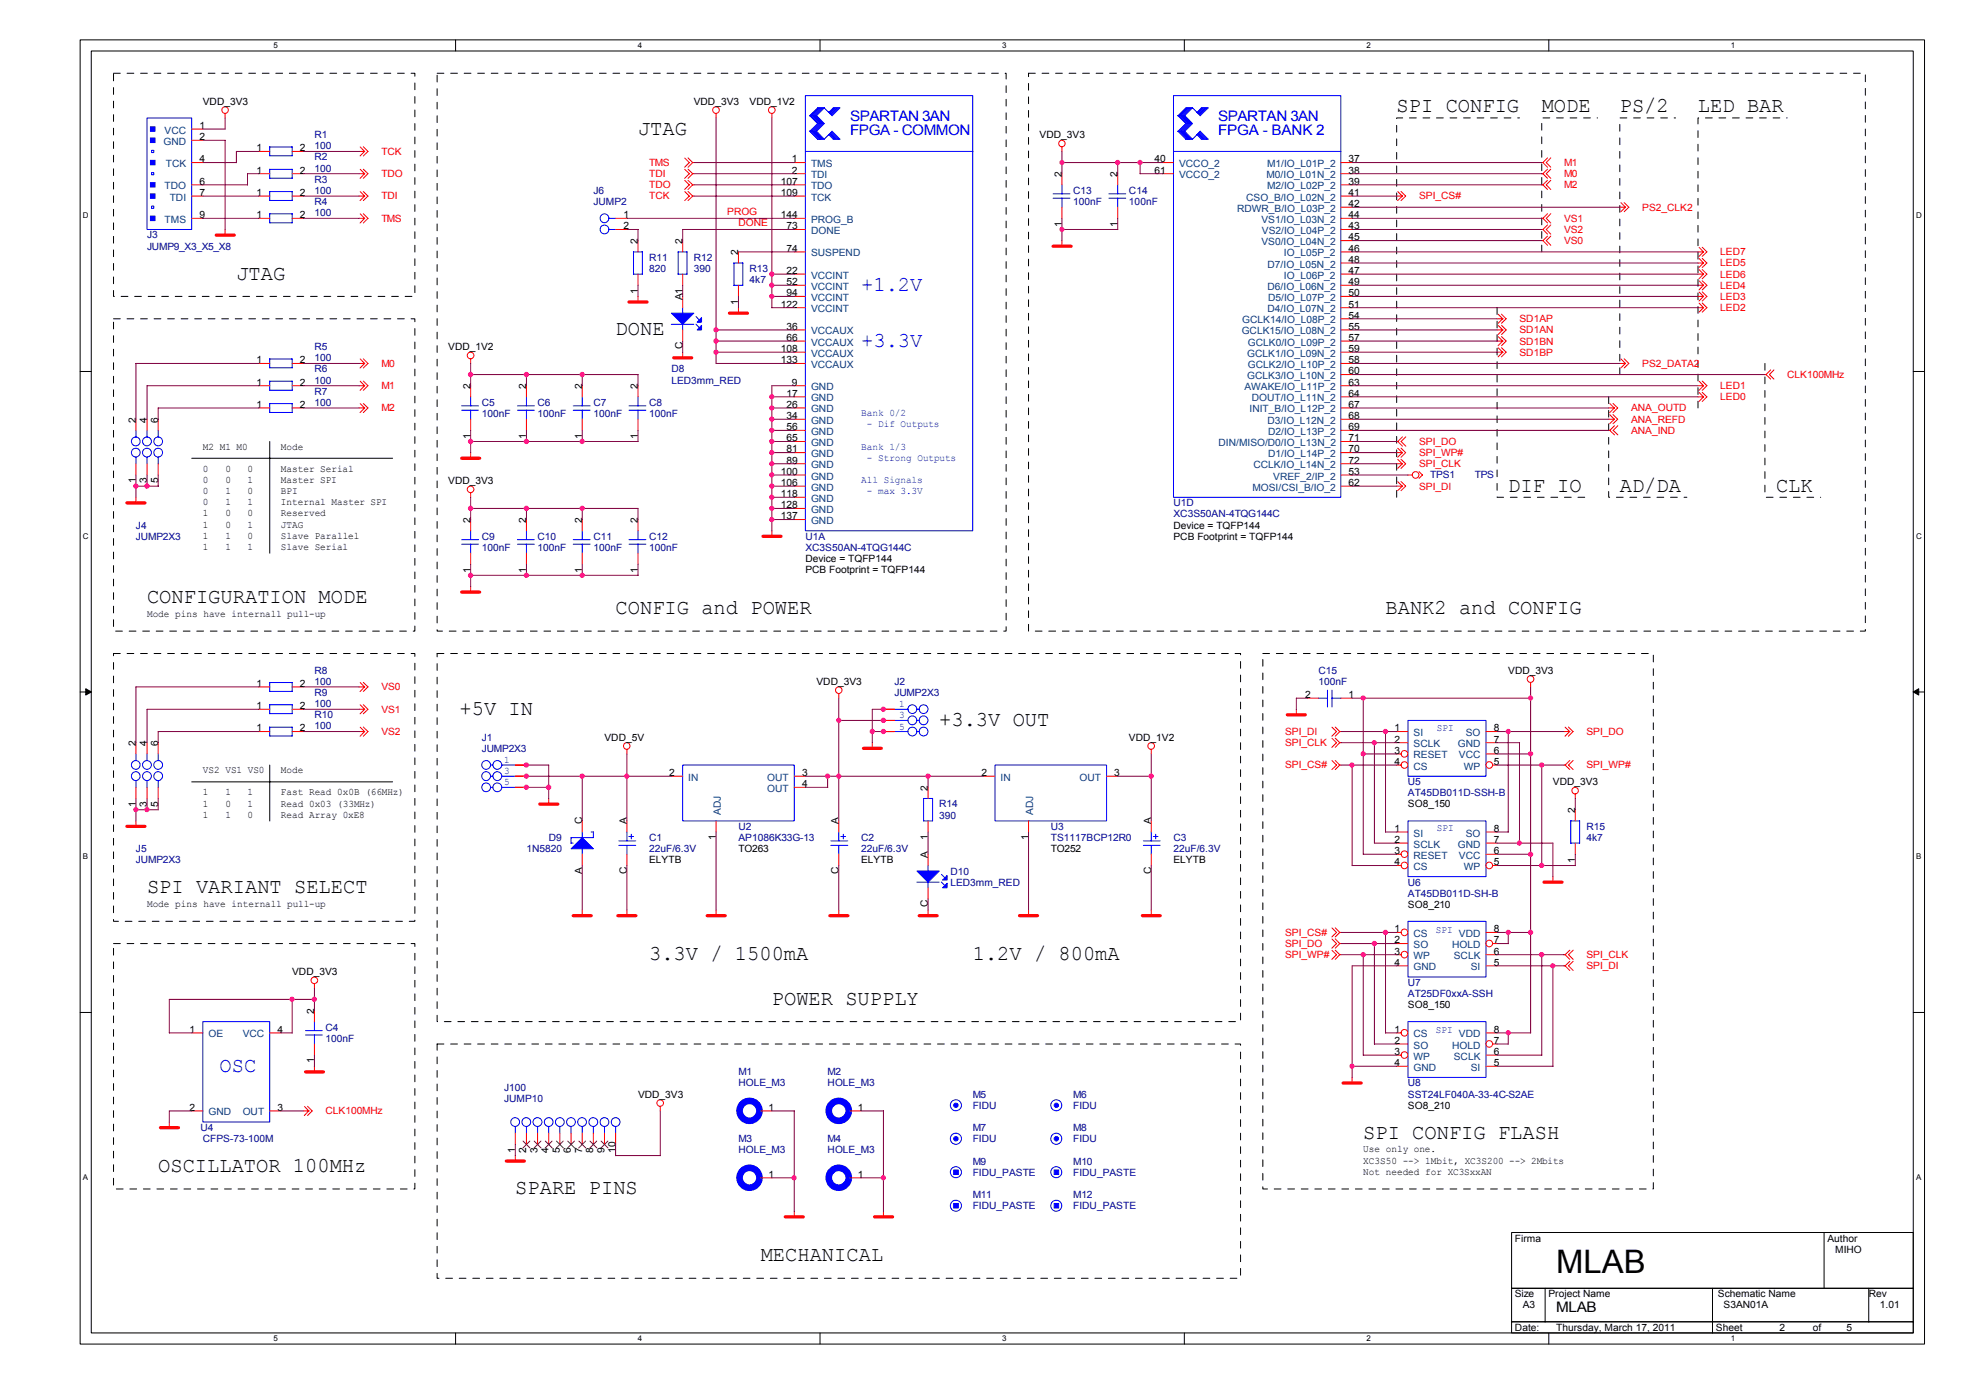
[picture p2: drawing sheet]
<svg xmlns="http://www.w3.org/2000/svg" width="297mm" height="210mm" viewBox="0 0 297 210" stroke-linecap="round" stroke-linejoin="round" font-family="sans-serif">
<defs><g id="words">
<text font-size="4.9" x="233.8" y="191.2">MLAB</text>
<g font-size="3.2">
<text x="209.8" y="16.9">SPI CONFIG</text>
<text x="231.6" y="16.9">MODE</text>
<text x="243.4" y="16.9">PS/2</text>
<text x="255.1" y="16.9">LED BAR</text>
<text x="95.9" y="20.2">JTAG</text>
<text x="35.5" y="42">JTAG</text>
<text x="92.5" y="50.4">DONE</text>
<text x="226.6" y="73.9">DIF IO</text>
<text x="243.4" y="73.9">AD/DA</text>
<text x="266.8" y="73.9">CLK</text>
<text x="22.1" y="90.6">CONFIGURATION MODE</text>
<text x="92.5" y="92.3">CONFIG and POWER</text>
<text x="208.2" y="92.3">BANK2 and CONFIG</text>
<text x="69" y="107.4">+5V IN</text>
<text x="141.1" y="109.1">+3.3V OUT</text>
<text x="22.1" y="134.2">SPI VARIANT SELECT</text>
<text x="97.5" y="144.3">3.3V / 1500mA</text>
<text x="146.2" y="144.3">1.2V / 800mA</text>
<text x="116" y="151">POWER SUPPLY</text>
<text x="204.8" y="171.1">SPI CONFIG FLASH</text>
<text x="23.8" y="176.1">OSCILLATOR 100MHz</text>
<text x="77.4" y="179.5">SPARE PINS</text>
<text x="114.3" y="189.5">MECHANICAL</text>
</g>
<g font-size="3.2" fill="#00f">
<text x="129.4" y="43.7">+1.2V</text>
<text x="129.4" y="52.1">+3.3V</text>
<text x="33" y="161">OSC</text>
</g>
<g font-size="2.2" fill="#00f">
<text x="127.7" y="20.3">FPGA - COMMON</text>
<text x="127.7" y="18.2">SPARTAN 3AN</text>
<text x="183" y="20.3">FPGA - BANK 2</text>
<text x="183" y="18.2">SPARTAN 3AN</text>
</g>
<text font-size="2.2" x="233.8" y="197.2">MLAB</text>
<g font-size="1.5">
<text x="30.5" y="15.7">VDD_3V3</text>
<text x="104.2" y="15.7">VDD_3V3</text>
<text x="112.6" y="15.7">VDD_1V2</text>
<text x="30" y="19.4">1</text>
<text x="30" y="21.1">2</text>
<text x="38.5" y="22.7">1</text>
<text x="45.1" y="22.7">2</text>
<text x="156.2" y="20.7">VDD_3V3</text>
<text x="30" y="24.4">4</text>
<text x="30" y="27.7">6</text>
<text x="30" y="29.4">7</text>
<text x="38.5" y="29.4">1</text>
<text x="38.5" y="26.1">1</text>
<text x="45.1" y="29.4">2</text>
<text x="45.1" y="26.1">2</text>
<text x="117.3" y="27.7">107</text>
<text x="117.3" y="29.4">109</text>
<text x="119" y="24.4">1</text>
<text x="119" y="26.1">2</text>
<text x="159.5" y="26.6" transform="rotate(-90 159.5 26.6)">2</text>
<text x="167.9" y="26.6" transform="rotate(-90 167.9 26.6)">2</text>
<text x="173.5" y="24.4">40</text>
<text x="173.5" y="26.1">61</text>
<text x="202.6" y="24.4">37</text>
<text x="202.6" y="26.1">38</text>
<text x="202.6" y="27.7">39</text>
<text x="202.6" y="29.4">41</text>
<text x="30" y="32.8">9</text>
<text x="38.5" y="32.8">1</text>
<text x="45.1" y="32.8">2</text>
<text x="93.7" y="32.8">1</text>
<text x="93.7" y="34.5">2</text>
<text x="117.3" y="32.8">144</text>
<text x="118.1" y="34.5">73</text>
<text x="159.5" y="34.1" transform="rotate(-90 159.5 34.1)">1</text>
<text x="167.9" y="34.1" transform="rotate(-90 167.9 34.1)">1</text>
<text x="202.6" y="31.1">42</text>
<text x="202.6" y="32.8">44</text>
<text x="202.6" y="34.5">43</text>
<text x="95.8" y="36.7" transform="rotate(-90 95.8 36.7)">2</text>
<text x="102.5" y="36.7" transform="rotate(-90 102.5 36.7)">2</text>
<text x="110.9" y="38.4" transform="rotate(-90 110.9 38.4)">2</text>
<text x="118.1" y="41.2">22</text>
<text x="118.1" y="37.8">74</text>
<text x="202.6" y="36.1">45</text>
<text x="202.6" y="37.8">46</text>
<text x="202.6" y="39.5">48</text>
<text x="202.6" y="41.2">47</text>
<text x="95.8" y="44.1" transform="rotate(-90 95.8 44.1)">1</text>
<text x="102.5" y="45.1" transform="rotate(-90 102.5 45.1)">A1</text>
<text x="110.9" y="45.8" transform="rotate(-90 110.9 45.8)">1</text>
<text x="117.3" y="46.2">122</text>
<text x="118.1" y="42.8">52</text>
<text x="118.1" y="44.5">94</text>
<text x="202.6" y="42.8">49</text>
<text x="202.6" y="44.5">50</text>
<text x="202.6" y="46.2">51</text>
<text x="202.6" y="47.9">54</text>
<text x="67.3" y="52.6">VDD_1V2</text>
<text x="102.5" y="52.5" transform="rotate(-90 102.5 52.5)">C</text>
<text x="117.3" y="52.9">108</text>
<text x="118.1" y="49.6">36</text>
<text x="118.1" y="51.2">66</text>
<text x="202.6" y="49.6">55</text>
<text x="202.6" y="51.2">57</text>
<text x="202.6" y="52.9">59</text>
<text x="38.5" y="57.9">1</text>
<text x="38.5" y="54.6">1</text>
<text x="45.1" y="57.9">2</text>
<text x="45.1" y="54.6">2</text>
<text x="70.7" y="58.5" transform="rotate(-90 70.7 58.5)">2</text>
<text x="79.1" y="58.5" transform="rotate(-90 79.1 58.5)">2</text>
<text x="87.5" y="58.5" transform="rotate(-90 87.5 58.5)">2</text>
<text x="95.8" y="58.5" transform="rotate(-90 95.8 58.5)">2</text>
<text x="117.3" y="54.6">133</text>
<text x="118.1" y="59.6">17</text>
<text x="119" y="57.9">9</text>
<text x="202.6" y="54.6">58</text>
<text x="202.6" y="56.3">60</text>
<text x="202.6" y="57.9">63</text>
<text x="202.6" y="59.6">64</text>
<text x="20.4" y="63.5" transform="rotate(-90 20.4 63.5)">2</text>
<text x="22.1" y="63.5" transform="rotate(-90 22.1 63.5)">4</text>
<text x="23.7" y="63.5" transform="rotate(-90 23.7 63.5)">6</text>
<text x="38.5" y="61.3">1</text>
<text x="45.1" y="61.3">2</text>
<text x="70.7" y="65.9" transform="rotate(-90 70.7 65.9)">1</text>
<text x="79.1" y="65.9" transform="rotate(-90 79.1 65.9)">1</text>
<text x="87.5" y="65.9" transform="rotate(-90 87.5 65.9)">1</text>
<text x="95.8" y="65.9" transform="rotate(-90 95.8 65.9)">1</text>
<text x="118.1" y="61.3">26</text>
<text x="118.1" y="63">34</text>
<text x="118.1" y="64.6">56</text>
<text x="202.6" y="61.3">67</text>
<text x="202.6" y="63">68</text>
<text x="202.6" y="64.6">69</text>
<text x="30.5" y="70.9">0</text>
<text x="30.5" y="67.5">M2 M1 M0</text>
<text x="33.9" y="70.9">0</text>
<text x="37.2" y="70.9">0</text>
<text x="42.2" y="67.5">Mode</text>
<text x="42.2" y="70.9">Master Serial</text>
<text x="117.3" y="71.4">100</text>
<text x="118.1" y="66.3">65</text>
<text x="118.1" y="68">81</text>
<text x="118.1" y="69.7">89</text>
<text x="202.6" y="66.3">71</text>
<text x="202.6" y="68">70</text>
<text x="202.6" y="69.7">72</text>
<text x="202.6" y="71.4">53</text>
<text x="20.4" y="72.6" transform="rotate(-90 20.4 72.6)">1</text>
<text x="22.1" y="72.6" transform="rotate(-90 22.1 72.6)">3</text>
<text x="23.7" y="72.6" transform="rotate(-90 23.7 72.6)">5</text>
<text x="30.5" y="75.9">0</text>
<text x="30.5" y="77.6">1</text>
<text x="30.5" y="74.3">0</text>
<text x="30.5" y="72.6">0</text>
<text x="33.9" y="75.9">1</text>
<text x="33.9" y="77.6">0</text>
<text x="33.9" y="74.3">1</text>
<text x="33.9" y="72.6">0</text>
<text x="37.2" y="75.9">1</text>
<text x="37.2" y="77.6">0</text>
<text x="37.2" y="74.3">0</text>
<text x="37.2" y="72.6">1</text>
<text x="42.2" y="72.6">Master SPI</text>
<text x="42.2" y="74.3">BPI</text>
<text x="42.2" y="75.9">Internal Master SPI</text>
<text x="42.2" y="77.6">Reserved</text>
<text x="67.3" y="72.7">VDD_3V3</text>
<text x="117.3" y="73">106</text>
<text x="117.3" y="74.7">118</text>
<text x="117.3" y="76.4">128</text>
<text x="202.6" y="73">62</text>
<text x="30.5" y="81">1</text>
<text x="30.5" y="82.6">1</text>
<text x="30.5" y="79.3">1</text>
<text x="33.9" y="81">1</text>
<text x="33.9" y="82.6">1</text>
<text x="33.9" y="79.3">0</text>
<text x="37.2" y="81">0</text>
<text x="37.2" y="82.6">1</text>
<text x="37.2" y="79.3">1</text>
<text x="42.2" y="82.6">Slave Serial</text>
<text x="42.2" y="79.3">JTAG</text>
<text x="42.2" y="81">Slave Parallel</text>
<text x="70.7" y="78.6" transform="rotate(-90 70.7 78.6)">2</text>
<text x="79.1" y="78.6" transform="rotate(-90 79.1 78.6)">2</text>
<text x="87.5" y="78.6" transform="rotate(-90 87.5 78.6)">2</text>
<text x="95.8" y="78.6" transform="rotate(-90 95.8 78.6)">2</text>
<text x="117.3" y="78">137</text>
<text x="176.3" y="79.4">Device = TQFP144</text>
<text x="176.3" y="81.1">PCB Footprint = TQFP144</text>
<text x="70.7" y="86" transform="rotate(-90 70.7 86)">1</text>
<text x="79.1" y="86" transform="rotate(-90 79.1 86)">1</text>
<text x="87.5" y="86" transform="rotate(-90 87.5 86)">1</text>
<text x="95.8" y="86" transform="rotate(-90 95.8 86)">1</text>
<text x="121" y="84.5">Device = TQFP144</text>
<text x="121" y="86.1">PCB Footprint = TQFP144</text>
<text x="22.1" y="92.7">Mode pins have internall pull-up</text>
<text x="226.6" y="101.2">VDD_3V3</text>
<text x="38.5" y="103.2">1</text>
<text x="38.5" y="106.6">1</text>
<text x="45.1" y="103.2">2</text>
<text x="45.1" y="106.6">2</text>
<text x="122.7" y="102.9">VDD_3V3</text>
<text x="196.1" y="104.9">2</text>
<text x="202.6" y="104.9">1</text>
<text x="20.4" y="112.1" transform="rotate(-90 20.4 112.1)">2</text>
<text x="22.1" y="112.1" transform="rotate(-90 22.1 112.1)">4</text>
<text x="23.7" y="112.1" transform="rotate(-90 23.7 112.1)">6</text>
<text x="38.5" y="109.9">1</text>
<text x="45.1" y="109.9">2</text>
<text x="90.8" y="111.3">VDD_5V</text>
<text x="169.6" y="111.3">VDD_1V2</text>
<text x="209.5" y="109.9">1</text>
<text x="209.5" y="111.6">2</text>
<text x="209.5" y="113.3">3</text>
<text x="224.4" y="113.3">6</text>
<text x="224.4" y="111.6">7</text>
<text x="224.4" y="109.9">8</text>
<text x="30.5" y="116.2">VS2 VS1 VS0</text>
<text x="30.5" y="119.5">1</text>
<text x="33.9" y="119.5">1</text>
<text x="37.2" y="119.5">1</text>
<text x="42.2" y="116.2">Mode</text>
<text x="42.2" y="119.5">Fast Read 0x0B (66MHz)</text>
<text x="100.6" y="116.6">2</text>
<text x="120.5" y="118.3">4</text>
<text x="120.5" y="116.6">3</text>
<text x="139.4" y="118.8" transform="rotate(-90 139.4 118.8)">2</text>
<text x="147.5" y="116.6">2</text>
<text x="167.4" y="116.6">3</text>
<text x="209.5" y="114.9">4</text>
<text x="224.4" y="114.9">5</text>
<text x="233.3" y="118">VDD_3V3</text>
<text x="20.4" y="121.2" transform="rotate(-90 20.4 121.2)">1</text>
<text x="22.1" y="121.2" transform="rotate(-90 22.1 121.2)">3</text>
<text x="23.7" y="121.2" transform="rotate(-90 23.7 121.2)">5</text>
<text x="30.5" y="122.9">1</text>
<text x="30.5" y="121.2">1</text>
<text x="33.9" y="122.9">1</text>
<text x="33.9" y="121.2">0</text>
<text x="37.2" y="122.9">0</text>
<text x="37.2" y="121.2">1</text>
<text x="42.2" y="121.2">Read 0x03 (33MHz)</text>
<text x="42.2" y="122.9">Read Array 0xE8</text>
<text x="87.5" y="123.8" transform="rotate(-90 87.5 123.8)">C</text>
<text x="94.2" y="123.8" transform="rotate(-90 94.2 123.8)">A</text>
<text x="126" y="123.8" transform="rotate(-90 126 123.8)">A</text>
<text x="172.9" y="123.8" transform="rotate(-90 172.9 123.8)">A</text>
<text x="209.5" y="125">1</text>
<text x="211.5" y="121.3">SO8_150</text>
<text x="224.4" y="125">8</text>
<text x="236.7" y="122.2" transform="rotate(-90 236.7 122.2)">2</text>
<text x="87.5" y="131.3" transform="rotate(-90 87.5 131.3)">A</text>
<text x="94.2" y="131.3" transform="rotate(-90 94.2 131.3)">C</text>
<text x="97.5" y="129.7">ELYTB</text>
<text x="107.6" y="126.3" transform="rotate(-90 107.6 126.3)">1</text>
<text x="111" y="128">TO263</text>
<text x="126" y="131.3" transform="rotate(-90 126 131.3)">C</text>
<text x="129.4" y="129.7">ELYTB</text>
<text x="139.4" y="128.9" transform="rotate(-90 139.4 128.9)">A</text>
<text x="139.4" y="126.3" transform="rotate(-90 139.4 126.3)">1</text>
<text x="154.5" y="126.3" transform="rotate(-90 154.5 126.3)">1</text>
<text x="157.9" y="128">TO252</text>
<text x="172.9" y="131.3" transform="rotate(-90 172.9 131.3)">C</text>
<text x="176.3" y="129.7">ELYTB</text>
<text x="209.5" y="126.7">2</text>
<text x="209.5" y="128.3">3</text>
<text x="209.5" y="130">4</text>
<text x="224.4" y="130">5</text>
<text x="224.4" y="128.3">6</text>
<text x="224.4" y="126.7">7</text>
<text x="236.7" y="129.6" transform="rotate(-90 236.7 129.6)">1</text>
<text x="22.1" y="136.3">Mode pins have internall pull-up</text>
<text x="139.4" y="136.3" transform="rotate(-90 139.4 136.3)">C</text>
<text x="211.5" y="136.4">SO8_210</text>
<text x="209.5" y="140.1">1</text>
<text x="209.5" y="141.8">2</text>
<text x="209.5" y="143.4">3</text>
<text x="224.4" y="143.4">6</text>
<text x="224.4" y="141.8">7</text>
<text x="224.4" y="140.1">8</text>
<text x="43.9" y="146.5">VDD_3V3</text>
<text x="209.5" y="145.1">4</text>
<text x="224.4" y="145.1">5</text>
<text x="28.5" y="155.2">1</text>
<text x="41.7" y="155.2">4</text>
<text x="47.2" y="152.3" transform="rotate(-90 47.2 152.3)">2</text>
<text x="209.5" y="155.2">1</text>
<text x="211.5" y="151.5">SO8_150</text>
<text x="224.4" y="155.2">8</text>
<text x="47.2" y="159.8" transform="rotate(-90 47.2 159.8)">1</text>
<text x="209.5" y="156.8">2</text>
<text x="209.5" y="158.5">3</text>
<text x="209.5" y="160.2">4</text>
<text x="224.4" y="160.2">5</text>
<text x="224.4" y="158.5">6</text>
<text x="224.4" y="156.8">7</text>
<text x="28.5" y="166.9">2</text>
<text x="41.7" y="166.9">3</text>
<text x="95.9" y="164.9">VDD_3V3</text>
<text x="115.5" y="166.9">1</text>
<text x="128.9" y="166.9">1</text>
<text x="211.5" y="166.6">SO8_210</text>
<text x="77.4" y="173.2" transform="rotate(-90 77.4 173.2)">1</text>
<text x="79.1" y="173.2" transform="rotate(-90 79.1 173.2)">2</text>
<text x="80.7" y="173.2" transform="rotate(-90 80.7 173.2)">3</text>
<text x="82.4" y="173.2" transform="rotate(-90 82.4 173.2)">4</text>
<text x="84.1" y="173.2" transform="rotate(-90 84.1 173.2)">5</text>
<text x="85.8" y="173.2" transform="rotate(-90 85.8 173.2)">6</text>
<text x="87.5" y="173.2" transform="rotate(-90 87.5 173.2)">7</text>
<text x="89.1" y="173.2" transform="rotate(-90 89.1 173.2)">8</text>
<text x="90.8" y="173.2" transform="rotate(-90 90.8 173.2)">9</text>
<text x="92.5" y="173.2" transform="rotate(-90 92.5 173.2)">10</text>
<text x="204.8" y="173.2">Use only one.</text>
<text x="115.5" y="177">1</text>
<text x="128.9" y="177">1</text>
<text x="204.8" y="174.8">XC3S50 --&gt; 1Mbit, XC3S200 --&gt; 2Mbits</text>
<text x="204.8" y="176.5">Not needed for XC3SxxAN</text>
<text x="227.6" y="186.5">Firma</text>
<text x="274.6" y="186.5">Author</text>
<text x="275.7" y="188.2">MIHO</text>
<text x="227.6" y="194.9">Size</text>
<text x="228.8" y="196.6">A3</text>
<text x="232.7" y="194.9">Project Name</text>
<text x="258.1" y="194.9">Schematic Name</text>
<text x="259" y="196.6">S3AN01A</text>
<text x="280.8" y="194.9">Rev</text>
<text x="282.4" y="196.6">1.01</text>
<text x="227.6" y="200">Date:</text>
<text x="233.8" y="200">Thursday, March 17, 2011</text>
<text x="257.8" y="200">Sheet</text>
<text x="267.4" y="200">2</text>
<text x="272.4" y="200">of</text>
<text x="277.4" y="200">5</text>
</g>
<g font-size="1.5" fill="#004080">
<text x="24.6" y="21.8">GND</text>
<text x="24.7" y="20.1">VCC</text>
<text x="24.7" y="28.4">TDO</text>
<text x="24.9" y="25.1">TCK</text>
<text x="121.9" y="25.1">TMS</text>
<text x="121.9" y="26.8">TDI</text>
<text x="121.9" y="28.4">TDO</text>
<text x="177.2" y="25.1">VCCO_2</text>
<text x="177.2" y="26.8">VCCO_2</text>
<text x="190.3" y="26.8">M0/IO_L01N_2</text>
<text x="190.4" y="25.1">M1/IO_L01P_2</text>
<text x="190.4" y="28.4">M2/IO_L02P_2</text>
<text x="24.7" y="33.5">TMS</text>
<text x="25.5" y="30.1">TDI</text>
<text x="121.9" y="35.2">DONE</text>
<text x="121.9" y="30.1">TCK</text>
<text x="121.9" y="33.5">PROG_B</text>
<text x="185.9" y="31.8">RDWR_B/IO_L03P_2</text>
<text x="187.2" y="30.1">CSO_B/IO_L02N_2</text>
<text x="189.5" y="33.5">VS1/IO_L03N_2</text>
<text x="189.6" y="35.2">VS2/IO_L04P_2</text>
<text x="121.9" y="41.9">VCCINT</text>
<text x="121.9" y="38.5">SUSPEND</text>
<text x="189.5" y="36.8">VS0/IO_L04N_2</text>
<text x="190.5" y="40.2">D7/IO_L05N_2</text>
<text x="192.9" y="38.5">IO_L05P_2</text>
<text x="192.9" y="41.9">IO_L06P_2</text>
<text x="121.9" y="43.5">VCCINT</text>
<text x="121.9" y="45.2">VCCINT</text>
<text x="121.9" y="46.9">VCCINT</text>
<text x="190.5" y="43.5">D6/IO_L06N_2</text>
<text x="190.5" y="46.9">D4/IO_L07N_2</text>
<text x="190.5" y="45.2">D5/IO_L07P_2</text>
<text x="121.9" y="50.2">VCCAUX</text>
<text x="121.9" y="51.9">VCCAUX</text>
<text x="121.9" y="53.6">VCCAUX</text>
<text x="186.6" y="50.3">GCLK15/IO_L08N_2</text>
<text x="186.6" y="48.6">GCLK14/IO_L08P_2</text>
<text x="187.4" y="53.6">GCLK1/IO_L09N_2</text>
<text x="187.5" y="51.9">GCLK0/IO_L09P_2</text>
<text x="121.9" y="58.6">GND</text>
<text x="121.9" y="55.3">VCCAUX</text>
<text x="187" y="58.6">AWAKE/IO_L11P_2</text>
<text x="187.4" y="57">GCLK3/IO_L10N_2</text>
<text x="187.5" y="55.3">GCLK2/IO_L10P_2</text>
<text x="121.9" y="60.3">GND</text>
<text x="121.9" y="62">GND</text>
<text x="121.9" y="63.7">GND</text>
<text x="121.9" y="65.3">GND</text>
<text x="187.7" y="62">INIT_B/IO_L12P_2</text>
<text x="188.1" y="60.3">DOUT/IO_L11N_2</text>
<text x="190.5" y="63.7">D3/IO_L12N_2</text>
<text x="190.5" y="65.3">D2/IO_L13P_2</text>
<text x="121.9" y="67">GND</text>
<text x="121.9" y="68.7">GND</text>
<text x="121.9" y="70.4">GND</text>
<text x="183.1" y="67">DIN/MISO/D0/IO_L13N_2</text>
<text x="188.3" y="70.4">CCLK/IO_L14N_2</text>
<text x="190.5" y="68.7">D1/IO_L14P_2</text>
<text x="121.9" y="72.1">GND</text>
<text x="121.9" y="73.7">GND</text>
<text x="121.9" y="75.4">GND</text>
<text x="121.9" y="77.1">GND</text>
<text x="188.2" y="73.7">MOSI/CSI_B/IO_2</text>
<text x="191.3" y="72.1">VREF_2/IP_2</text>
<text x="121.9" y="78.7">GND</text>
<text x="212.4" y="110.6">SI</text>
<text x="212.4" y="112.3">SCLK</text>
<text x="212.4" y="114">RESET</text>
<text x="219" y="112.3">GND</text>
<text x="219.2" y="114">VCC</text>
<text x="220.2" y="110.6">SO</text>
<text x="103.4" y="117.3">IN</text>
<text x="115.3" y="119">OUT</text>
<text x="115.3" y="117.3">OUT</text>
<text x="150.3" y="117.3">IN</text>
<text x="162.2" y="117.3">OUT</text>
<text x="212.4" y="115.6">CS</text>
<text x="220" y="115.6">WP</text>
<text x="108.3" y="122.5" transform="rotate(-90 108.3 122.5)">ADJ</text>
<text x="155.2" y="122.5" transform="rotate(-90 155.2 122.5)">ADJ</text>
<text x="212.4" y="125.7">SI</text>
<text x="220.2" y="125.7">SO</text>
<text x="212.4" y="127.4">SCLK</text>
<text x="212.4" y="129">RESET</text>
<text x="212.4" y="130.7">CS</text>
<text x="219" y="127.4">GND</text>
<text x="219.2" y="129">VCC</text>
<text x="220" y="130.7">WP</text>
<text x="212.4" y="140.8">CS</text>
<text x="212.4" y="142.5">SO</text>
<text x="218.2" y="142.5">HOLD</text>
<text x="219.2" y="140.8">VDD</text>
<text x="212.4" y="144.1">WP</text>
<text x="212.4" y="145.8">GND</text>
<text x="218.4" y="144.1">SCLK</text>
<text x="221" y="145.8">SI</text>
<text x="31.3" y="155.9">OE</text>
<text x="36.5" y="155.9">VCC</text>
<text x="212.4" y="155.9">CS</text>
<text x="219.2" y="155.9">VDD</text>
<text x="212.4" y="157.5">SO</text>
<text x="212.4" y="159.2">WP</text>
<text x="212.4" y="160.9">GND</text>
<text x="218.2" y="157.5">HOLD</text>
<text x="218.4" y="159.2">SCLK</text>
<text x="221" y="160.9">SI</text>
<text x="31.3" y="167.6">GND</text>
<text x="36.5" y="167.6">OUT</text>
</g>
<g font-size="1.5" fill="#000080">
<text x="47.2" y="20.7">R1</text>
<text x="47.2" y="22.4">100</text>
<text x="47.2" y="27.5">R3</text>
<text x="47.2" y="29.1">100</text>
<text x="47.2" y="24.1">R2</text>
<text x="47.2" y="25.8">100</text>
<text x="89.2" y="29.1">J6</text>
<text x="161.2" y="29.1">C13</text>
<text x="169.6" y="29.1">C14</text>
<text x="22.1" y="35.8">J3</text>
<text x="47.2" y="30.8">R4</text>
<text x="47.2" y="32.5">100</text>
<text x="89.2" y="30.8">JUMP2</text>
<text x="161.2" y="30.8">100nF</text>
<text x="169.6" y="30.8">100nF</text>
<text x="22.1" y="37.5">JUMP9_X3_X5_X8</text>
<text x="97.5" y="39.2">R11</text>
<text x="97.5" y="40.9">820</text>
<text x="104.2" y="39.2">R12</text>
<text x="104.2" y="40.9">390</text>
<text x="112.6" y="40.9">R13</text>
<text x="112.6" y="42.5">4k7</text>
<text x="47.2" y="52.6">R5</text>
<text x="47.2" y="56">R6</text>
<text x="47.2" y="57.6">100</text>
<text x="47.2" y="59.3">R7</text>
<text x="47.2" y="54.3">100</text>
<text x="100.9" y="56">D8</text>
<text x="100.9" y="57.6">LED3mm_RED</text>
<text x="47.2" y="61">100</text>
<text x="72.4" y="61">C5</text>
<text x="72.4" y="62.7">100nF</text>
<text x="80.8" y="61">C6</text>
<text x="80.8" y="62.7">100nF</text>
<text x="89.2" y="61">C7</text>
<text x="89.2" y="62.7">100nF</text>
<text x="97.5" y="61">C8</text>
<text x="97.5" y="62.7">100nF</text>
<text x="214.9" y="71.9">TPS1</text>
<text x="221.6" y="71.9">TPS</text>
<text x="176.3" y="76.1">U1D</text>
<text x="176.3" y="77.7">XC3S50AN-4TQG144C</text>
<text x="20.4" y="79.4">J4</text>
<text x="20.4" y="81.1">JUMP2X3</text>
<text x="72.4" y="81.1">C9</text>
<text x="72.4" y="82.8">100nF</text>
<text x="80.8" y="81.1">C10</text>
<text x="80.8" y="82.8">100nF</text>
<text x="89.2" y="81.1">C11</text>
<text x="89.2" y="82.8">100nF</text>
<text x="97.5" y="81.1">C12</text>
<text x="97.5" y="82.8">100nF</text>
<text x="121" y="81.1">U1A</text>
<text x="121" y="82.8">XC3S50AN-4TQG144C</text>
<text x="47.2" y="101.2">R8</text>
<text x="198.1" y="101.2">C15</text>
<text x="47.2" y="102.9">100</text>
<text x="47.2" y="104.6">R9</text>
<text x="47.2" y="106.3">100</text>
<text x="47.2" y="107.9">R10</text>
<text x="134.4" y="102.9">J2</text>
<text x="134.4" y="104.6">JUMP2X3</text>
<text x="198.1" y="102.9">100nF</text>
<text x="47.2" y="109.6">100</text>
<text x="72.4" y="111.3">J1</text>
<text x="72.4" y="112.9">JUMP2X3</text>
<text x="211.5" y="118">U5</text>
<text x="211.5" y="119.7">AT45DB011D-SSH-B</text>
<text x="111" y="124.7">U2</text>
<text x="141.1" y="121.3">R14</text>
<text x="141.1" y="123">390</text>
<text x="157.9" y="124.7">U3</text>
<text x="238.4" y="124.7">R15</text>
<text x="20.4" y="128">J5</text>
<text x="20.4" y="129.7">JUMP2X3</text>
<text x="79.1" y="128">1N5820</text>
<text x="82.4" y="126.4">D9</text>
<text x="97.5" y="126.4">C1</text>
<text x="97.5" y="128">22uF/6.3V</text>
<text x="111" y="126.4">AP1086K33G-13</text>
<text x="129.4" y="126.4">C2</text>
<text x="129.4" y="128">22uF/6.3V</text>
<text x="142.8" y="131.4">D10</text>
<text x="157.9" y="126.4">TS1117BCP12R0</text>
<text x="176.3" y="126.4">C3</text>
<text x="176.3" y="128">22uF/6.3V</text>
<text x="238.4" y="126.4">4k7</text>
<text x="142.8" y="133.1">LED3mm_RED</text>
<text x="211.5" y="133.1">U6</text>
<text x="211.5" y="134.7">AT45DB011D-SH-B</text>
<text x="211.5" y="148.2">U7</text>
<text x="211.5" y="149.8">AT25DF0xxA-SSH</text>
<text x="48.9" y="154.9">C4</text>
<text x="48.9" y="156.5">100nF</text>
<text x="111" y="161.6">M1</text>
<text x="124.4" y="161.6">M2</text>
<text x="75.7" y="163.9">J100</text>
<text x="75.7" y="165.6">JUMP10</text>
<text x="111" y="163.2">HOLE_M3</text>
<text x="124.4" y="163.2">HOLE_M3</text>
<text x="146.2" y="164.9">M5</text>
<text x="146.2" y="166.6">FIDU</text>
<text x="161.2" y="164.9">M6</text>
<text x="161.2" y="166.6">FIDU</text>
<text x="211.5" y="163.2">U8</text>
<text x="211.5" y="164.9">SST24LF040A-33-4C-S2AE</text>
<text x="30.1" y="169.9">U4</text>
<text x="30.5" y="171.6">CFPS-73-100M</text>
<text x="111" y="171.6">M3</text>
<text x="111" y="173.3">HOLE_M3</text>
<text x="124.4" y="171.6">M4</text>
<text x="124.4" y="173.3">HOLE_M3</text>
<text x="146.2" y="169.9">M7</text>
<text x="146.2" y="171.6">FIDU</text>
<text x="161.2" y="169.9">M8</text>
<text x="161.2" y="171.6">FIDU</text>
<text x="146.2" y="175">M9</text>
<text x="146.2" y="176.7">FIDU_PASTE</text>
<text x="161.2" y="175">M10</text>
<text x="161.2" y="176.7">FIDU_PASTE</text>
<text x="146.2" y="180">M11</text>
<text x="146.2" y="181.7">FIDU_PASTE</text>
<text x="161.2" y="180">M12</text>
<text x="161.2" y="181.7">FIDU_PASTE</text>
</g>
<g font-size="1.5" fill="#f00">
<text x="57.3" y="23.3">TCK</text>
<text x="57.3" y="26.6">TDO</text>
<text x="57.3" y="30">TDI</text>
<text x="97.5" y="24.9">TMS</text>
<text x="97.5" y="26.6">TDI</text>
<text x="97.5" y="28.3">TDO</text>
<text x="97.5" y="30">TCK</text>
<text x="213.2" y="30">SPI_CS#</text>
<text x="235" y="24.9">M1</text>
<text x="235" y="28.3">M2</text>
<text x="235" y="26.6">M0</text>
<text x="57.3" y="33.3">TMS</text>
<text x="109.3" y="32.3">PROG</text>
<text x="111" y="34">DONE</text>
<text x="235" y="35">VS2</text>
<text x="235" y="33.3">VS1</text>
<text x="246.7" y="31.6">PS2_CLK2</text>
<text x="235" y="36.7">VS0</text>
<text x="258.5" y="41.7">LED6</text>
<text x="258.5" y="40">LED5</text>
<text x="258.5" y="38.4">LED7</text>
<text x="258.5" y="45.1">LED3</text>
<text x="258.5" y="43.4">LED4</text>
<text x="258.5" y="46.7">LED2</text>
<text x="228.3" y="53.4">SD1BP</text>
<text x="228.3" y="48.4">SD1AP</text>
<text x="228.3" y="51.8">SD1BN</text>
<text x="228.3" y="50.1">SD1AN</text>
<text x="57.3" y="58.5">M1</text>
<text x="57.3" y="55.1">M0</text>
<text x="246.7" y="55.1">PS2_DATA2</text>
<text x="258.5" y="58.5">LED1</text>
<text x="268.5" y="56.8">CLK100MHz</text>
<text x="57.3" y="61.8">M2</text>
<text x="245.1" y="61.8">ANA_OUTD</text>
<text x="245.1" y="65.2">ANA_IND</text>
<text x="245.1" y="63.5">ANA_REFD</text>
<text x="258.5" y="60.2">LED0</text>
<text x="213.2" y="70.2">SPI_CLK</text>
<text x="213.2" y="66.8">SPI_DO</text>
<text x="213.2" y="68.5">SPI_WP#</text>
<text x="213.2" y="73.6">SPI_DI</text>
<text x="57.3" y="107.1">VS1</text>
<text x="57.3" y="103.7">VS0</text>
<text x="57.3" y="110.4">VS2</text>
<text x="193.1" y="110.4">SPI_DI</text>
<text x="193.1" y="112.1">SPI_CLK</text>
<text x="238.4" y="110.4">SPI_DO</text>
<text x="193.1" y="115.5">SPI_CS#</text>
<text x="238.4" y="115.5">SPI_WP#</text>
<text x="193.1" y="140.6">SPI_CS#</text>
<text x="193.1" y="144">SPI_WP#</text>
<text x="193.1" y="142.3">SPI_DO</text>
<text x="238.4" y="144">SPI_CLK</text>
<text x="238.4" y="145.6">SPI_DI</text>
<text x="48.9" y="167.4">CLK100MHz</text>
</g>
<g font-size="1.5" fill="#00f">
<text x="129.4" y="62.5">Bank 0/2</text>
<text x="130.2" y="64.2">- Dif Outputs</text>
<text x="129.4" y="67.5">Bank 1/3</text>
<text x="130.2" y="69.2">- Strong Outputs</text>
<text x="129.4" y="72.6">All Signals</text>
<text x="130.2" y="74.3">- max 3.3V</text>
<text x="135.1" y="106.3">1</text>
<text x="135.1" y="107.9">3</text>
<text x="135.1" y="109.6">5</text>
<text x="215.9" y="109.8">SPI</text>
<text x="75.7" y="114.7">1</text>
<text x="75.7" y="116.3">3</text>
<text x="75.7" y="118">5</text>
<text x="215.9" y="124.9">SPI</text>
<text x="215.7" y="140.1">SPI</text>
<text x="215.7" y="155.2">SPI</text>
</g>
<g font-size="1.2">
<text x="41.1" y="7.3">5</text>
<text x="95.8" y="7.3">4</text>
<text x="150.6" y="7.3">3</text>
<text x="205.3" y="7.3">2</text>
<text x="260.1" y="7.3">1</text>
<text x="12.5" y="32.8">D</text>
<text x="287.9" y="32.8">D</text>
<text x="12.5" y="81">C</text>
<text x="287.9" y="81">C</text>
<text x="12.5" y="129.1">B</text>
<text x="287.9" y="129.1">B</text>
<text x="12.5" y="177.3">A</text>
<text x="287.9" y="177.3">A</text>
<text x="41.1" y="201.5">5</text>
<text x="95.8" y="201.5">4</text>
<text x="150.6" y="201.5">3</text>
<text x="205.3" y="201.5">2</text>
<text x="260.1" y="201.5">1</text>
</g>
</g></defs>
<path d="M12 6h277.2v196h-277.2zM13.7 7.7h273.8v192.6h-273.8z" fill="none" stroke="#000" stroke-width=".15"/>
<g fill="#fff">
<path d="M41.1 6.2h.6v1.3h-.6z"/>
<path d="M41.1 200.5h.6v1.3h-.6z"/>
</g>
<path d="M68.4 6v1.7M68.4 200.3v1.7" fill="none" stroke="#000" stroke-width=".15"/>
<g fill="#fff">
<path d="M95.8 6.2h.7v1.3h-.7z"/>
<path d="M95.8 200.5h.7v1.3h-.7z"/>
</g>
<path d="M123.2 6v1.7M123.2 200.3v1.7" fill="none" stroke="#000" stroke-width=".15"/>
<g fill="#fff">
<path d="M150.6 6.2h.6v1.3h-.6z"/>
<path d="M150.6 200.5h.6v1.3h-.6z"/>
</g>
<path d="M177.9 6v1.7M177.9 200.3v1.7" fill="none" stroke="#000" stroke-width=".15"/>
<g fill="#fff">
<path d="M205.3 6.2h.7v1.3h-.7z"/>
<path d="M205.3 200.5h.7v1.3h-.7z"/>
</g>
<path d="M232.7 6v1.7M232.7 200.3v1.7" fill="none" stroke="#000" stroke-width=".15"/>
<g fill="#fff">
<path d="M260.1 6.2h.6v1.3h-.6z"/>
<path d="M260.1 200.5h.6v1.3h-.6z"/>
<path d="M12.5 31.7h.8v1.4h-.8z"/>
<path d="M287.9 31.7h.8v1.4h-.8z"/>
<path d="M12.5 79.9h.8v1.3h-.8z"/>
<path d="M287.9 79.9h.8v1.3h-.8z"/>
</g>
<path d="M12 55.8h1.7M287.5 55.8h1.6" fill="none" stroke="#000" stroke-width=".15"/>
<g fill="#fff">
<path d="M12.5 128h.7v1.4h-.7z"/>
<path d="M287.9 128h.8v1.4h-.8z"/>
</g>
<path d="M12 104h1.7M287.5 104h1.6" fill="none" stroke="#000" stroke-width=".15"/>
<path d="M12.9 103.5l.8 .5-.8 .4zM287.5 104l.8-.5v.9z" fill="#000" stroke="#000" stroke-width=".15"/>
<g fill="#fff">
<path d="M12.5 176.2h.7v1.3h-.7z"/>
<path d="M287.9 176.2h.8v1.3h-.8z"/>
</g>
<g fill="none" stroke="#000" stroke-width=".15">
<path d="M28.8 68.9h30.2M40.5 66.3v16.8M28.8 117.5h30.2M40.5 115v8.4M12 152.1h1.7M287.5 152.1h1.6M227.1 185.2h60.4v8.4h-60.4zM227.1 193.6h60.4v5h-60.4zM227.1 198.6h60.4v1.7h-60.4zM232.2 193.6v5M257.3 193.6v6.7M274.1 185.2v8.4"/>
<path d="M280.8 193.6v5"/>
</g>
<g fill="none" stroke="#000" stroke-width=".15" stroke-dasharray="1 1 1 1 1 1 1 1">
<path d="M17.1 11h45.2v33.5h-45.2v-33.5M65.7 11h85.5v83.8h-85.5v-83.8M154.5 11h125.8v83.8h-125.8v-83.8M231.6 37.8v-20.1h8.4M17.1 47.9h45.2v46.9h-45.2v-46.9M224.9 46.2v28.5h13.5M241.7 59.6v15.1h11.7M243.4 56.3v-38.6h8.4M265.2 54.6v20.1h8.4M209.8 74.7v-57h18.5M255.1 61.3v-43.6h13.4M17.1 98.2h45.2v40.2h-45.2v-40.2"/>
<path d="M65.7 98.2h120.7v55.3h-120.7v-55.3M189.7 98.2h58.7v80.4h-58.7v-80.4M17.1 141.8h45.2v36.8h-45.2v-36.8M65.7 156.9h120.7v35.2h-120.7v-35.2"/>
</g>
<g fill="none" stroke="#f00" stroke-width=".15">
<path d="M28.8 19.4h1.7M33.8 17v.7M107.6 17v.7M116 17v.7M28.8 29.5h1.7M28.8 32.8h1.7M28.8 24.4h1.7M28.8 27.8h1.7M28.8 21.1h1.7M33.8 34.5v.8M38.9 22.8h1.6M38.9 26.1h1.6"/>
<path d="M38.9 29.5h1.6M38.9 32.8h1.6M43.9 22.8h1.7M43.9 26.1h1.7M43.9 29.5h1.7M43.9 32.8h1.7M54 29.5h.8M54 32.8h.8M54.1 22.1l.7 .7h-.8M54.1 25.4l.7 .7h-.8M54.1 28.8l.7 .7M54.1 32.1l.7 .7"/>
<path d="M54.6 22.1l.7 .7-.7 .6M54.6 25.4l.7 .7-.7 .7M54.6 28.8l.7 .7-.7 .6M54.6 32.1l.7 .7-.7 .7M54.8 22.8l-.7 .6M54.8 26.1l-.7 .7M54.8 29.5l-.7 .6M54.8 32.8l-.7 .7M92.5 32.8h1.7M92.5 34.5h1.7M95.9 36.2v1.6M102.6 36.2v1.6"/>
<path d="M102.9 23.7l.7 .7M102.9 25.4l.7 .7M102.9 27.1l.7 .7M102.9 28.8l.7 .7M103.4 23.7l.7 .7M103.4 25.4l.7 .7M103.4 27.1l.7 .7M103.4 28.8l.7 .7M103.6 24.4l-.7 .7M103.6 26.1l-.7 .7M103.6 27.8l-.7 .7M103.6 29.5l-.7 .6"/>
<path d="M104.1 26.1h.2M104.1 29.5h.2M104.1 24.4l-.7 .7M104.1 24.4h.2M104.1 26.1l-.7 .7M104.1 27.8l-.7 .7M104.1 27.8h.2M104.1 29.5l-.7 .6M111 37.8v1.7M119.3 26.1h1.7M119.3 29.5h1.7M119.3 32.8h1.7"/>
<path d="M119.3 24.4h1.7M119.3 27.8h1.7M119.3 34.5h1.7M119.3 37.8h1.7M159.6 22.1v.7M159.6 26.1v1.7M159.6 31.1v1.7M159.6 36.2v.8M167.9 26.1v1.7M167.9 31.1v1.7M174.6 26.1h1.7M174.6 24.4h1.7"/>
<path d="M201.5 26.1h1.7M201.5 29.5h1.7M201.5 32.8h1.7M201.5 24.4h1.7M201.5 27.8h1.7M201.5 36.2h1.7M201.5 34.5h1.7M201.5 31.1h1.7M201.5 39.5h1.7M201.5 37.8h1.7M209.8 29.5h.9M210 28.8l.7 .7"/>
<path d="M210.5 28.8l.7 .7-.7 .6M210.7 29.5l-.7 .6M231.6 26.1h.2M231.6 32.8h.2M231.6 24.4h.2M231.6 27.8h.2M231.6 36.2h.2M231.6 34.5h.2M231.8 24.4l.7 .7M231.8 36.2l.7 .7M231.8 34.5l.7 .7M231.8 27.8l.7 .7"/>
<path d="M231.8 26.1l.7 .7M231.8 32.8l.7 .7M232.5 23.7l-.7 .7M232.5 35.5l-.7 .7M232.5 33.8l-.7 .7M232.5 27.1l-.7 .7M232.5 25.4l-.7 .7M232.5 32.1l-.7 .7M233 23.7l-.7 .7 .7 .7M233 35.5l-.7 .7 .7 .7M233 33.8l-.7 .7 .7 .7M233 27.1l-.7 .7 .7 .7"/>
<path d="M233 25.4l-.7 .7 .7 .7M233 32.1l-.7 .7 .7 .7M243.4 31.1h.8M243.5 30.5l.7 .7M244 30.4l.7 .7-.7 .7M244.2 31.1l-.7 .7M255.1 39.5h.8l-.6 .7M255.1 37.8h.9M255.3 38.8l.7 .7M255.3 37.2l.7 .7M255.8 38.8l.7 .7-.7 .7M255.8 37.1l.7 .7-.7 .7"/>
<path d="M255.9 37.8l-.6 .7M38.9 58h1.6M38.9 54.6h1.6M43.9 58h1.7M43.9 54.6h1.7M54.1 57.3l.7 .7h-.8M54.1 53.9l.7 .7h-.8M54.6 57.3l.7 .7-.7 .7M54.6 53.9l.7 .7-.7 .7M54.8 58l-.7 .7M54.8 54.6l-.7 .7M70.7 53.9v.7"/>
<path d="M70.7 58v1.6M79.1 58v1.6M87.5 58v1.6M95.9 41.2v1.7M95.9 44.5v.9M95.9 58v1.6M102.6 41.2v1.7M102.6 44.5v1.7M102.6 49.6v1.6M102.6 52.9v.9M111 42.9v1.6M111 46.2v.9"/>
<path d="M119.3 58h1.7M119.3 54.6h1.7M119.3 41.2h1.7M119.3 52.9h1.7M119.3 59.6h1.7M119.3 44.5h1.7M119.3 51.2h1.7M119.3 42.9h1.7M119.3 49.6h1.7M119.3 46.2h1.7M201.5 58h1.7M201.5 54.6h1.7"/>
<path d="M201.5 56.3h1.7M201.5 41.2h1.7M201.5 52.9h1.7M201.5 59.6h1.7M201.5 47.9h1.7M201.5 44.5h1.7M201.5 51.2h1.7M201.5 42.9h1.7M201.5 49.6h1.7M201.5 46.2h1.7M224.9 52.9h.9M224.9 47.9h.9l-.7 .7"/>
<path d="M224.9 51.2h.9l-.7 .7M224.9 49.6h.9M225.1 52.3l.7 .6M225.1 47.2l.7 .7M225.1 50.6l.7 .7M225.1 48.9l.7 .7M225.6 52.2l.7 .7-.7 .7M225.6 47.2l.7 .7-.7 .7M225.6 50.6l.7 .6-.7 .7M225.6 48.9l.7 .7-.7 .7M225.8 52.9l-.7 .7M225.8 49.6l-.7 .7"/>
<path d="M243.4 54.6h.8M243.5 53.9l.7 .7M244 53.9l.7 .7-.7 .7M244.2 54.6l-.7 .7M255.1 58h.9M255.1 41.2h.9M255.1 59.6h.8l-.6 .7M255.1 44.5h.9M255.1 42.9h.8l-.6 .7M255.1 46.2h.9M255.3 57.3l.7 .7M255.3 40.5l.7 .7"/>
<path d="M255.3 59l.7 .6M255.3 43.9l.7 .7M255.3 42.2l.7 .7M255.3 45.6l.7 .6M255.8 57.3l.7 .7-.7 .7M255.8 40.5l.7 .7-.7 .7M255.8 58.9l.7 .7-.7 .7M255.8 43.9l.7 .6-.7 .7M255.8 42.2l.7 .7-.7 .7M255.8 45.5l.7 .7-.7 .7M255.9 58l-.6 .7M255.9 41.2l-.6 .7"/>
<path d="M255.9 44.5l-.6 .7M255.9 46.2l-.6 .7M265.2 56.3h.1M265.3 56.3l.7 .7M266 55.6l-.7 .7M266.5 55.6l-.6 .7 .6 .7M20.4 63v1.7M20.4 69.7v1.7M20.4 74.7v.9M22.1 63v1.7M22.1 69.7v1.7M23.8 63v1.7"/>
<path d="M23.8 69.7v1.7M38.9 61.3h1.6M43.9 61.3h1.7M54 61.3h.8M54.1 60.6l.7 .7M54.6 60.6l.7 .7-.7 .7M54.8 61.3l-.7 .7M70.7 63v1.7M70.7 68v.9M70.7 74v.7M70.7 78.1v1.7M79.1 63v1.7"/>
<path d="M79.1 78.1v1.7M87.5 63v1.7M87.5 78.1v1.7M95.9 63v1.7M95.9 78.1v1.7M116 79.8v.8M119.3 61.3h1.7M119.3 64.7h1.7M119.3 73h1.7M119.3 63h1.7M119.3 69.7h1.7M119.3 66.3h1.7"/>
<path d="M119.3 68h1.7M119.3 71.4h1.7M119.3 74.7h1.7M119.3 76.4h1.7M119.3 78.1h1.7M201.5 61.3h1.7M201.5 64.7h1.7M201.5 73h1.7M201.5 63h1.7M201.5 69.7h1.7M201.5 66.3h1.7M201.5 68h1.7"/>
<path d="M201.5 71.4h1.7M209.8 66.3h.2M209.8 69.7h.9M210 72.4l.7 .7-.9-.1M210 69l.7 .7M210 66.3l.7 .7M210 67.4l.7 .6h-.9M210.5 72.3l.7 .7-.7 .7M210.5 67.3l.7 .7-.7 .7M210.5 69l.7 .7-.7 .7M210.7 73l-.7 .7M210.7 68l-.7 .7"/>
<path d="M210.7 69.7l-.7 .7M210.7 65.6l-.7 .7M211.2 65.6l-.7 .7 .7 .7M211.5 71.4h.7M213.2 70.9l.5 .5-.5 .5M241.7 64.7h.2M241.7 61.3h.9M241.7 63h.9M241.9 60.6l.7 .7M241.9 64.7l.7 .6M241.9 62.3l.7 .7M242.4 60.6l.7 .7-.7 .7"/>
<path d="M242.4 62.3l.7 .7-.7 .7M242.5 61.3l-.7 .7M242.5 63l-.7 .7M242.6 64l-.7 .7M243.1 64l-.7 .7 .7 .6M70.7 83.1v1.7M70.7 88.1v.9M79.1 83.1v1.7M87.5 83.1v1.7M95.9 83.1v1.7M20.4 111.6v1.7M20.4 118.3v1.7"/>
<path d="M22.1 111.6v1.7M22.1 118.3v1.7M23.8 111.6v1.7M23.8 118.3v1.7M38.9 106.6h1.6M38.9 109.9h1.6M38.9 103.2h1.6M43.9 106.6h1.7M43.9 109.9h1.7M43.9 103.2h1.7M54 106.6h.8M54 109.9h.8"/>
<path d="M54.1 105.9l.7 .7M54.1 109.3l.7 .6M54.1 102.6l.7 .6h-.8M54.6 105.9l.7 .7-.7 .7M54.6 109.2l.7 .7-.7 .7M54.6 102.5l.7 .7-.7 .7M54.8 106.6l-.7 .7M54.8 109.9l-.7 .7M54.8 103.2l-.7 .7M77.4 115h1.7M77.4 116.6h1.7M77.4 118.3h1.7"/>
<path d="M82.4 120v.8M94.2 112.6v.7M100.9 116.6h1.7M119.3 116.6h1.7M119.3 118.3h1.7M126 104.2v.7M131.1 111.6v.9M132.7 106.6h1.7M132.7 109.9h1.7M132.7 108.2h1.7M139.4 118.3v1.7M147.8 116.6h1.7"/>
<path d="M166.3 116.6h1.6M173 112.6v.7M194.8 106.6v.8M196.4 104.9h1.7M200.1 109.3l.7 .6M200.1 110.9l.7 .7M200.1 114.3l.7 .7M200.6 109.2l.7 .7M200.6 110.9l.7 .7M200.6 114.3l.7 .7M200.8 109.9l-.7 .7M200.8 111.6l-.7 .7"/>
<path d="M200.8 115l-.7 .6M201.3 109.9l-.7 .7M201.3 109.9h.2M201.3 111.6l-.7 .7M201.3 111.6h.2M201.3 115l-.7 .6M201.3 115h.2M201.5 104.9h1.7M209.8 109.9h1.7M209.8 111.6h1.7M209.8 115h.7M209.8 113.3h.7"/>
<path d="M223.3 109.9h1.6M223.3 111.6h1.6M223.3 113.3h1.6M224.3 115h.6M230 102.5v.7M235 115h.2M235 109.9h.9l-.8 .7M235.2 115l.7 .6M235.2 109.3l.7 .6M235.6 109.2l.7 .7-.7 .7M235.9 114.3l-.7 .7M236.4 114.3l-.7 .7 .7 .6"/>
<path d="M236.7 119.3v.7M20.4 123.3v.9M87.5 123.3v1.7M87.5 128.4v1.6M87.5 136.7v.9M94.2 123.3v1.7M94.2 128.4v1.6M94.2 136.7v.9M107.6 123.3v1.7M107.6 136.7v.9M126 123.3v1.7M126 128.4v1.6"/>
<path d="M126 136.7v.9M139.4 123.3v1.7M139.4 128.4v1.6M139.4 133.4v1.7M139.4 136.7v.9M154.5 123.3v1.7M154.5 136.7v.9M173 123.3v1.7M173 128.4v1.6M173 136.7v.9M200.1 139.4l.7 .7M200.6 139.4l.7 .7"/>
<path d="M209.8 125h1.7M209.8 126.7h1.7M209.8 128.4h.7M209.8 130h.7M223.3 125h1.6M223.3 126.7h1.6M223.3 128.4h1.6M224.3 130h.6M233.3 131.7v.9M236.7 121.7v1.6M236.7 126.7v1.7M28.8 155.2h1.7"/>
<path d="M40.5 155.2h1.7M47.2 147.8v.7M47.2 151.8v1.7M47.2 156.9v1.6M200.1 142.8l.7 .7M200.1 141.1l.7 .7M200.6 142.8l.7 .6M200.6 141.1l.7 .7M200.8 140.1l-.7 .7M200.8 143.4l-.7 .7M200.8 141.8l-.7 .7M201.3 140.1l-.7 .7"/>
<path d="M201.3 140.1h.2M201.3 143.4l-.7 .7M201.3 143.4h.2M201.3 141.8l-.7 .7M201.3 141.8h.2M209.8 140.1h.7M209.8 143.4h.7M209.8 141.8h1.7M209.8 145.1h1.7M209.8 155.2h.7M209.8 156.9h1.7M209.8 158.5h.7"/>
<path d="M223.3 140.1h1.6M223.3 143.4h1.6M223.3 145.1h1.6M223.3 155.2h1.6M223.3 158.5h1.6M224.3 141.8h.6M224.3 156.9h.6M235 143.4h.2M235 145.1h.2M235.2 143.4l.7 .7M235.2 145.1l.7 .7M235.9 142.8l-.7 .6"/>
<path d="M235.9 144.4l-.7 .7M236.4 142.8l-.7 .6 .7 .7M236.4 144.4l-.7 .7 .7 .7M25.4 168.6v.9M28.8 166.9h1.7M40.5 166.9h1.7M45.7 166.2l.7 .7h-.8M46.2 166.2l.7 .7-.7 .7M46.4 166.9l-.7 .7M47.2 160.2v.9M77.4 170.3v1.7M77.4 173.6v.9"/>
<path d="M79.1 170.3v1.7M80.8 170.3v1.7M82.4 170.3v1.7M84.1 170.3v1.7M85.8 170.3v1.7M87.5 170.3v1.7M89.2 170.3v1.7M90.8 170.3v1.7M92.5 170.3v1.7M99.2 166.2v.7M114.3 166.9h1.7M114.3 177h1.7"/>
<path d="M127.7 166.9h1.7M127.7 177h1.7M203.2 161.9v.9M209.8 160.2h1.7M223.3 160.2h1.6M119.3 182v.9M132.7 182v.9"/>
<circle cx="33.8" cy="16.5" r=".49"/>
<circle cx="107.6" cy="16.5" r=".5"/>
<circle cx="116" cy="16.5" r=".5"/>
<circle cx="159.6" cy="21.6" r=".49"/>
<circle cx="70.7" cy="53.4" r=".5"/>
<circle cx="70.7" cy="73.5" r=".49"/>
<circle cx="212.7" cy="71.4" r=".5"/>
<circle cx="94.2" cy="112.1" r=".49"/>
<circle cx="126" cy="103.7" r=".49"/>
<circle cx="173" cy="112.1" r=".5"/>
<circle cx="211" cy="113.3" r=".5"/>
<circle cx="211" cy="114.9" r=".5"/>
<circle cx="223.8" cy="114.9" r=".5"/>
<circle cx="230" cy="102" r=".5"/>
<circle cx="236.7" cy="118.8" r=".49"/>
<circle cx="211" cy="128.3" r=".5"/>
<circle cx="211" cy="130" r=".5"/>
<circle cx="223.8" cy="130" r=".5"/>
<circle cx="47.2" cy="147.3" r=".49"/>
<circle cx="211" cy="158.5" r=".5"/>
<circle cx="211" cy="143.4" r=".5"/>
<circle cx="211" cy="155.2" r=".5"/>
<circle cx="211" cy="140.1" r=".5"/>
<circle cx="223.8" cy="156.9" r=".5"/>
<circle cx="223.8" cy="141.8" r=".5"/>
<circle cx="99.2" cy="165.7" r=".49"/>
</g>
<g fill="none" stroke="#f00" stroke-width=".49">
<path d="M32.5 35.3h2.7M158.2 37h2.7M94.5 45.4h2.7M101.2 53.8h2.7M109.6 47.1h2.7M19.1 75.6h2.7M69.4 68.9h2.7M69.4 89h2.7M114.6 80.6h2.7M129.7 112.4h2.7M193.4 107.4h2.7M19.1 124.2h2.7"/>
<path d="M81.1 120.8h2.7M86.1 137.6h2.7M92.8 137.6h2.7M106.3 137.6h2.7M124.7 137.6h2.7M138.1 137.6h2.7M153.2 137.6h2.7M171.6 137.6h2.7M232 132.5h2.7M24.1 169.4h2.7M45.9 161.1h2.7M76.1 174.5h2.7"/>
<path d="M201.8 162.7h2.7M118 182.8h2.7M131.4 182.8h2.7"/>
</g>
<g fill="none" stroke="#00f" stroke-width=".15">
<path d="M22.1 17.7h6.7v16.8h-6.7zM121 14.4h25.2v65.4h-25.2zM121.7 17.4l1.2 1.2M121.8 17.4l1.2 1.2-1.2 1.1M121.8 19.7l1.2 1.2M122 19.7l1.2 1.2M122 17.4l1.2 1.2M122.1 17.4l1.3 1.2M122.1 19.7l1.3 1.2M122.3 19.7l1.2 1.2M122.3 17.4l1.2 1.2-1.2 1.1M122.5 19.7l1.2 1.2"/>
<path d="M122.5 17.4l1.2 1.2M122.7 19.7l1.1 1.2h-1M122.7 17.4l1.1 1.2-1.1 1.1M122.7 19.7h-1.1l1.2 1.2M122.8 16.2h1l-1.1 1.2M122.8 16.2l-1.2 1.2h1.1M122.8 18.6l-1.2 1.1M123 16.2l-1.2 1.2M123.2 16.2l-1.2 1.2M123.2 18.6l-1.2 1.1M123.4 18.6l-1.3 1.1M123.4 16.2l-1.3 1.2"/>
<path d="M123.5 16.2l-1.2 1.2M123.7 18.6l-1.2 1.1M123.7 16.2l-1.2 1.2M123.8 16.2l1.2 1.2M124.5 16.9l.7-.7h1l-1.2 1.2M124.8 19.9l1.1 1M125 19.9l1 1M125 19.7l1.2 1.2h-1l-.7-.7M125 19.7l-1.2 1.2M125.4 16.2l-.7 .7M125.5 16.2l-.8 .9M125.7 16.2l-.9 .9"/>
<path d="M125.9 16.2l-1.1 1M126 16.2l-1 1M176.3 14.4h25.2v60.3h-25.2zM177 17.4l1.2 1.2M177.1 17.4l1.2 1.2-1.2 1.1M177.1 19.7l1.2 1.2M177.3 19.7l1.2 1.2M177.3 17.4l1.2 1.2M177.5 17.4l1.2 1.2M177.5 19.7l1.2 1.2M177.6 19.7l1.2 1.2M177.6 17.4l1.2 1.2-1.2 1.1"/>
<path d="M177.8 19.7l1.2 1.2M177.8 17.4l1.2 1.2M178 17.4l1.2 1.2-1.2 1.1M178.2 16.2h1l-1.2 1.2h-1l1.2-1.2M178.2 18.6l-1.2 1.1M178.3 16.2l-1.2 1.2M178.5 16.2l-1.2 1.2M178.5 18.6l-1.2 1.1M178.7 18.6l-1.2 1.1M178.7 16.2l-1.2 1.2M178.8 16.2l-1.2 1.2M179 18.6l-1.2 1.1"/>
<path d="M179 16.2l-1.2 1.2M179.2 16.2l1.1 1.2M180.2 19.9l1 1M180.3 19.7l1.2 1.2h-1M180.3 19.9l1.1 1M180.3 19.7l-1.1 1.2M180.5 16.2h1l-1.2 1.2M180.5 16.2l-.7 .7M180.7 16.2l-.7 .7M180.8 16.2l-.8 .9M181 16.2l-.8 .9M181.2 16.2l-1 1"/>
<path d="M181.4 16.2l-1.1 1M22.8 25.9h.3v.4h-.3zM22.8 31h.3v.3h-.3zM22.8 22.6h.3v.3h-.3zM40.5 22.1h3.4M40.5 22.1v1.3h3.4v-1.3M40.5 25.4v1.4h3.4v-1.4h-3.4M40.5 28.8v1.3h3.4v-1.3h-3.4M40.5 32.1v1.4h3.4v-1.4h-3.4M91.5 32.8h1M91.5 34.5h1M95.2 37.8h1.3"/>
<path d="M95.2 37.8v3.4M96.5 37.8v3.4h-1.3M101.9 37.8h1.3M101.9 37.8v3.4M103.2 37.8v3.4h-1.3M110.3 39.5h1.3v3.4h-1.3M110.3 39.5v3.4M121 22.8h25.2M124.7 20.2l.7 .7M124.7 20l.8 .9M124.8 20l.9 .9M158.2 29.8h2.6"/>
<path d="M158.2 29.1h2.6M159.6 27.7v1.4M159.6 29.8v1.3M166.6 29.8h2.5M166.6 29.1h2.5M167.9 27.7v1.4M167.9 29.8v1.3M176.3 22.8h25.2M178.2 20.9h1M178.2 20.9l-1.2-1.2h1l1.2 1.2M179.8 20.2l.7 .7M180 20.2l.7 .7"/>
<path d="M180 20l.8 .9M180.2 20l.8 .9M40.5 57.3h3.4M40.5 53.9h3.4M40.5 53.9v1.4h3.4v-1.4M40.5 57.3v1.3h3.4v-1.3M70.7 59.6v1.4M79.1 59.6v1.4M87.5 59.6v1.4M95.9 59.6v1.4M100.9 48.7h3.3M102.6 46.2v.9"/>
<path d="M102.6 48.7v.9M104.6 48.7l.5 .5M104.6 47.6l.5 .5M20.4 64.7v1M20.4 68.7v1M22.1 64.7v1M22.1 68.7v1M23.8 64.7v1M23.8 68.7v1M40.5 60.6v1.4h3.4v-1.4h-3.4M69.4 61.6h2.5M69.4 61h2.5"/>
<path d="M70.7 61.6v1.4M70.7 79.7v1.4M77.7 61.6h2.6M77.7 61h2.6M79.1 61.6v1.4M79.1 79.7v1.4M86.1 61.6h2.6M86.1 61h2.6M87.5 61.6v1.4M87.5 79.7v1.4M94.5 61.6h2.5M94.5 61h2.5"/>
<path d="M95.9 61.6v1.4M95.9 79.7v1.4M69.4 81.8h2.5M69.4 81.1h2.5M70.7 81.7v1.4M77.7 81.8h2.6M77.7 81.1h2.6M79.1 81.7v1.4M86.1 81.8h2.6M86.1 81.1h2.6M87.5 81.7v1.4M94.5 81.8h2.5"/>
<path d="M94.5 81.1h2.5M95.9 81.7v1.4M20.4 113.3v1M20.4 117.3v1M22.1 113.3v1M22.1 117.3v1M23.8 113.3v1M23.8 117.3v1M40.5 109.3h3.4M40.5 102.5v1.4h3.4v-1.4l-3.4 .1M40.5 105.9v1.3h3.4v-1.3h-3.4M40.5 109.2v1.4h3.4v-1.4"/>
<path d="M73.7 115h.4M73.7 116.6h.4M73.7 118.3h.4M75.4 115h2M75.4 116.6h2M75.4 118.3h2M102.6 115h16.7v8.3h-16.7zM134.4 106.6h2M134.4 108.2h2M134.4 109.9h2M137.8 106.6h.3M137.8 108.2h.3"/>
<path d="M137.8 109.9h.3M140.1 120v3.3h-1.4l.1-3.3h1.3M149.5 115h16.8v8.3h-16.8zM198.1 104.9h1.3M199.4 103.7v2.5M200.1 104.9h1.4M200.1 103.7v2.5M211.5 108.2h11.8v8.4h-11.8zM87.5 125v.9M87.5 127.5v.9M88.8 125h.4M89.2 125v.9"/>
<path d="M89.2 125.9h-3.4v.8h.3M93 126.3h2.5M93 127h2.5M94.2 125v1.4M94.2 127v1.4M94.5 125.7h.7M94.8 125.3v.7M124.8 126.3h2.6M124.8 127h2.6M126 125v1.4M126 127v1.4M126.3 125.7h.7"/>
<path d="M126.7 125.3v.7M137.7 132.5h3.4M139.4 130v.9M139.4 132.5v.9M141.4 132.5l.6 .6M141.5 131.4l.5 .5M171.8 126.3h2.5M171.8 127h2.5M173 125v1.4M173 127v1.4M173.3 125.7h.7M173.6 125.3v.7"/>
<path d="M211.5 138.4h11.8v8.4h-11.8zM211.5 123.3h11.8v8.4h-11.8zM237.3 123.3v3.4h-1.3v-3.4h1.3M30.5 153.5h10v15.1h-10zM45.9 155.5h2.5M45.9 154.9h2.5M47.2 153.5v1.4M47.2 155.5v1.4M211.5 153.5h11.8v8.4h-11.8zM77.4 169.3v1M79.1 169.3v1M80.8 169.3v1"/>
<path d="M82.4 169.3v1M84.1 169.3v1M85.8 169.3v1M87.5 169.3v1M89.2 169.3v1M90.8 169.3v1M92.5 169.3v1M114.1 166.9h.2M114.1 177h.2M127.5 166.9h.2M127.5 177h.2"/>
<circle cx="90.8" cy="32.8" r=".66"/>
<circle cx="90.8" cy="34.5" r=".66"/>
<circle cx="20.4" cy="66.3" r=".66"/>
<circle cx="20.4" cy="68" r=".66"/>
<circle cx="22.1" cy="66.3" r=".67"/>
<circle cx="22.1" cy="68" r=".66"/>
<circle cx="23.8" cy="66.3" r=".66"/>
<circle cx="23.8" cy="68" r=".66"/>
<circle cx="20.4" cy="116.6" r=".66"/>
<circle cx="20.4" cy="114.9" r=".66"/>
<circle cx="22.1" cy="116.6" r=".67"/>
<circle cx="22.1" cy="114.9" r=".66"/>
<circle cx="23.8" cy="116.6" r=".66"/>
<circle cx="23.8" cy="114.9" r=".66"/>
<circle cx="73" cy="116.6" r=".66"/>
<circle cx="73" cy="114.9" r=".66"/>
<circle cx="73" cy="118.3" r=".66"/>
<circle cx="74.7" cy="116.6" r=".67"/>
<circle cx="74.7" cy="114.9" r=".66"/>
<circle cx="74.7" cy="118.3" r=".66"/>
<circle cx="137.1" cy="108.2" r=".67"/>
<circle cx="137.1" cy="106.6" r=".66"/>
<circle cx="137.1" cy="109.9" r=".66"/>
<circle cx="138.8" cy="108.2" r=".66"/>
<circle cx="138.8" cy="106.6" r=".66"/>
<circle cx="138.8" cy="109.9" r=".66"/>
<circle cx="77.4" cy="168.6" r=".66"/>
<circle cx="79.1" cy="168.6" r=".66"/>
<circle cx="80.8" cy="168.6" r=".66"/>
<circle cx="82.4" cy="168.6" r=".66"/>
<circle cx="84.1" cy="168.6" r=".66"/>
<circle cx="85.8" cy="168.6" r=".66"/>
<circle cx="87.5" cy="168.6" r=".66"/>
<circle cx="89.1" cy="168.6" r=".66"/>
<circle cx="90.8" cy="168.6" r=".66"/>
<circle cx="92.5" cy="168.6" r=".66"/>
<circle cx="143.6" cy="171.1" r=".84"/>
<circle cx="143.6" cy="166.1" r=".83"/>
<circle cx="143.6" cy="176.1" r=".83"/>
<circle cx="158.7" cy="171.1" r=".83"/>
<circle cx="158.7" cy="166.1" r=".83"/>
<circle cx="158.7" cy="176.1" r=".83"/>
<circle cx="143.6" cy="181.2" r=".83"/>
<circle cx="158.7" cy="181.2" r=".83"/>
</g>
<g fill="#00f" stroke="#00f" stroke-width=".15">
<path d="M85.8 127.5l1.7-1.6 1.7 1.6z" fill-rule="evenodd"/>
<path d="M100.9 47.1h3.3l-1.6 1.6z" fill-rule="evenodd"/>
<path d="M105.4 47.7v.7h-.6z" fill-rule="evenodd"/>
<path d="M105.4 48.9v.7h-.6z" fill-rule="evenodd"/>
<path d="M137.8 130.9h3.3l-1.7 1.6z" fill-rule="evenodd"/>
<path d="M142.3 131.6v.6h-.7z" fill-rule="evenodd"/>
<path d="M141.6 133.4l.7-.7v.7z" fill-rule="evenodd"/>
<path d="M143.3 175.8h.7v.7h-.7z" fill-rule="evenodd"/>
<path d="M158.4 175.8h.7v.7h-.7z" fill-rule="evenodd"/>
<path d="M143.3 180.8h.7v.7h-.7z" fill-rule="evenodd"/>
<path d="M158.4 180.8h.7v.7h-.7z" fill-rule="evenodd"/>
<circle cx="143.6" cy="166.1" r=".33"/>
<circle cx="158.7" cy="166.1" r=".33"/>
<circle cx="143.6" cy="171.1" r=".33"/>
<circle cx="158.7" cy="171.1" r=".33"/>
</g>
<g fill="none" stroke="#00f" stroke-width=".99">
<circle cx="112.6" cy="177" r="1.49"/>
<circle cx="112.6" cy="166.9" r="1.49"/>
<circle cx="126" cy="166.9" r="1.5"/>
<circle cx="126" cy="177" r="1.5"/>
</g>
<g fill="#00f" stroke="#00f" stroke-width=".49">
<path d="M22.8 19.2h.3v.4h-.3z" fill-rule="evenodd"/>
<path d="M22.8 20.9h.3v.4h-.3z" fill-rule="evenodd"/>
<path d="M22.8 24.3h.3v.3h-.3z" fill-rule="evenodd"/>
<path d="M22.8 27.6h.3v.3h-.3z" fill-rule="evenodd"/>
<path d="M22.8 29.3h.3v.3h-.3z" fill-rule="evenodd"/>
<path d="M22.8 32.6h.3v.4h-.3z" fill-rule="evenodd"/>
</g>
<g fill="none" stroke="#804000" stroke-width=".15">
<path d="M78.6 171.4l1 1.1M79.6 171.4l-1 1.1M80.3 171.4l1 1.1M81.3 171.4l-1.1 1.1M81.9 171.4l1.1 1.1M82.9 171.4l-1 1.1M83.6 171.4l1 1.1M84.6 171.4l-1 1.1M85.3 171.4l1 1.1M86.3 171.4l-1 1.1M87 171.4l1 1.1M88 171.4l-1.1 1.1"/>
<path d="M88.6 171.4l1.1 1.1M89.7 171.4l-1.1 1.1M90.3 171.4l1.1 1.1M91.3 171.4l-1 1.1"/>
</g>
<g fill="none" stroke="#800040" stroke-width=".15">
<path d="M30.5 19.4h3.3M33.8 17.7v1.7M107.6 17.7v36.9h11.8M116 17.7v28.5h3.4M30.5 24.4h5M30.5 27.8h6.7M30.5 29.5h8.4M30.5 32.8h8.4M30.5 21.1h3.3M33.8 21.1v13.4M38.9 26.1h-1.7v1.7M38.9 22.8h-3.4v1.6"/>
<path d="M45.6 26.1h8.4M45.6 29.5h8.4M45.6 32.8h8.4M45.6 22.8h8.4M94.2 32.8h25.2M94.2 34.5h1.7M95.9 34.5v1.7M104.2 24.4h15.2M104.2 26.1h15.2M104.2 27.8h15.2M104.2 29.5h15.2M111 37.8h8.4"/>
<path d="M119.4 34.5h-16.8v1.7M159.6 24.4h15.1M159.6 34.5h8.4M159.6 22.8v3.3M159.6 32.8v3.4M167.9 24.4v1.7M167.9 32.8v1.7M171.3 24.4v1.7h3.4M203.2 24.4h28.5M203.2 26.1h28.5M203.2 27.8h28.5M203.2 29.5h6.7"/>
<path d="M203.2 32.8h28.5M203.2 37.8h51.9M203.2 34.5h28.5M203.2 31.1h40.2M203.2 36.2h28.5M203.2 39.5h51.9M38.9 54.6h-18.5v8.4M38.9 58h-16.8v5M45.6 54.6h8.4M45.6 58h8.4M70.7 54.6v3.4M70.7 56.3h25.2"/>
<path d="M79.1 56.3v1.7M87.5 56.3v1.7M95.9 42.9v1.7M95.9 56.3v1.7M102.6 42.9v1.7M102.6 51.2v1.7M107.6 52.9h11.8M107.6 49.6h11.8M107.6 51.2h11.8M111 44.5v1.7M116 41.2h3.4M116 42.9h3.4"/>
<path d="M116 44.5h3.4M116 59.6h3.4M119.4 58h-3.4v21.8M203.2 54.6h40.2M203.2 52.9h21.8M203.2 46.2h51.9M203.2 41.2h51.9M203.2 42.9h51.9M203.2 44.5h51.9M203.2 56.3h62M203.2 58h51.9M203.2 49.6h21.8"/>
<path d="M203.2 51.2h21.8M203.2 59.6h51.9M203.2 47.9h21.8M20.4 71.4v3.3M22.1 71.4v1.7M23.8 71.4v1.7l-3.4-.1M38.9 61.3h-15.1v1.7M45.6 61.3h8.4M70.7 64.7v3.3M70.7 74.7v3.4M70.7 76.4h25.2M70.7 66.3h25.2"/>
<path d="M79.1 64.7v1.7M79.1 76.4v1.7M87.5 64.7v1.7M87.5 76.4v1.7M95.9 64.7v1.7M95.9 76.4v1.7M116 76.4h3.4M116 78.1h3.4M116 66.3h3.4M116 73h3.4M116 61.3h3.4M116 71.4h3.4"/>
<path d="M116 69.7h3.4M116 63h3.4M116 68h3.4M116 64.7h3.4M116 74.7h3.4M203.2 66.3h6.7M203.2 73h6.7M203.2 61.3h38.5M203.2 71.4h8.4M203.2 69.7h6.7M203.2 63h38.5M203.2 68h6.7"/>
<path d="M203.2 64.7h38.5M70.7 84.8v3.4M70.7 86.4h25.2M79.1 84.8v1.7M87.5 84.8v1.7M95.9 84.8v1.7M20.4 120v3.4M22.1 120v1.7M23.8 120v1.7M38.9 106.6h-16.8v5M38.9 103.2h-18.5v8.4M38.9 109.9h-15.1v1.7"/>
<path d="M45.6 106.6h8.4M45.6 103.2h8.4M45.6 109.9h8.4M79.1 115h3.4l-.1 5M79.1 116.6h21.8M79.1 118.3h3.4M87.5 116.6v6.8M94.2 113.3v10.1M121 116.6h26.8M121 118.3h3.4M124.4 116.6v1.7M126 104.9v18.5"/>
<path d="M126 108.2h6.8M131.1 109.9h1.7M132.8 106.6h-1.7v5M139.4 116.6v1.7M167.9 116.6h5.1M173 113.3v10.1M196.5 104.9h-1.7v1.7M201.5 109.9h8.4M201.5 111.6h8.4M201.5 115h8.4M203.2 115v15.1M203.2 104.9h26.8"/>
<path d="M204.8 113.3h5.1M204.8 104.9v23.5M206.5 111.6v15.1h3.4M208.2 109.9v15.1M224.9 109.9h10.1M224.9 111.6h3.4M224.9 113.3h5.1M224.9 115h10.1M226.6 109.9v15.1M228.3 111.6v15.1M230 103.2v52h-5.1M231.6 115v15.1"/>
<path d="M236.7 120v1.7M20.4 121.7h3.4M87.5 130v6.8M94.2 130v6.8M107.6 125v11.8M126 130v6.8M139.4 125v3.4M139.4 135.1v1.7M154.5 125v11.8M173 130v6.8M203.2 130h6.7M204.8 128.4h5.1"/>
<path d="M208.2 125h1.7M224.9 125h1.7M224.9 126.7h8.4v5M224.9 128.4h5.1M224.9 130h11.8M236.7 128.4v1.7M43.9 150.2v5h-1.7M47.2 148.5v3.3M47.2 158.5v1.7M47.3 150.2h-21.9v5h3.4M201.5 140.1h8.4M201.5 143.4h8.4"/>
<path d="M201.5 141.8h8.4M204.8 143.4v15.2l5.1-.1M206.5 141.8v15.1M206.5 156.9h3.4M208.2 140.1v15.1h1.7M209.9 145.1h-6.7v16.8M224.9 140.1h5.1M224.9 143.4h10.1M224.9 141.8h1.7M224.9 145.1h10.1M224.9 156.9h1.7M224.9 158.5h6.8"/>
<path d="M226.6 140.1v1.7M226.6 155.2v1.7M231.6 143.4v15.2M233.3 145.1v15.1M28.8 166.9h-3.4v1.7M42.2 166.9h3.4M77.4 172v1.7M92.5 172v1.6h6.7M99.2 166.9v6.8M116 166.9h3.4M116 177h3.4M119.3 166.9v15.1"/>
<path d="M129.4 166.9h3.4l-.1 15.1M129.4 177h3.4M203.2 160.2h6.7M224.9 160.2h8.4"/>
</g>
<g fill="#f0f" stroke="#f0f" stroke-width=".15">
<circle cx="116" cy="41.2" r=".33"/>
<circle cx="70.7" cy="56.3" r=".33"/>
<circle cx="79.1" cy="56.3" r=".33"/>
<circle cx="87.5" cy="56.3" r=".33"/>
<circle cx="87.5" cy="76.4" r=".33"/>
<circle cx="116" cy="42.9" r=".33"/>
<circle cx="116" cy="44.5" r=".33"/>
<circle cx="206.5" cy="141.8" r=".33"/>
<circle cx="208.2" cy="109.9" r=".33"/>
<circle cx="206.5" cy="111.6" r=".33"/>
<circle cx="203.1" cy="114.9" r=".32"/>
<circle cx="230" cy="104.9" r=".33"/>
<circle cx="226.6" cy="109.9" r=".32"/>
<circle cx="231.6" cy="114.9" r=".33"/>
<circle cx="231.6" cy="130" r=".33"/>
<circle cx="226.6" cy="140.1" r=".32"/>
<circle cx="230" cy="140.1" r=".33"/>
<circle cx="208.2" cy="140.1" r=".33"/>
<circle cx="204.8" cy="143.4" r=".33"/>
<circle cx="226.6" cy="155.2" r=".32"/>
<circle cx="231.6" cy="143.4" r=".33"/>
<circle cx="233.3" cy="145.1" r=".33"/>
<circle cx="20.4" cy="121.6" r=".33"/>
<circle cx="87.5" cy="66.3" r=".33"/>
<circle cx="20.4" cy="73" r=".33"/>
<circle cx="22.1" cy="73" r=".33"/>
<circle cx="230" cy="113.3" r=".33"/>
<circle cx="230" cy="128.4" r=".33"/>
<circle cx="204.8" cy="113.3" r=".33"/>
<circle cx="70.7" cy="76.4" r=".33"/>
<circle cx="79.1" cy="76.4" r=".33"/>
<circle cx="107.6" cy="49.6" r=".33"/>
<circle cx="107.6" cy="51.2" r=".33"/>
<circle cx="87.5" cy="86.4" r=".33"/>
<circle cx="116" cy="61.3" r=".33"/>
<circle cx="107.6" cy="52.9" r=".33"/>
<circle cx="204.8" cy="104.9" r=".33"/>
<circle cx="43.9" cy="150.1" r=".32"/>
<circle cx="47.2" cy="150.1" r=".33"/>
<circle cx="203.1" cy="160.2" r=".32"/>
<circle cx="70.7" cy="66.3" r=".33"/>
<circle cx="79.1" cy="66.3" r=".33"/>
<circle cx="116" cy="73" r=".33"/>
<circle cx="116" cy="69.7" r=".33"/>
<circle cx="116" cy="71.4" r=".33"/>
<circle cx="22.1" cy="121.6" r=".33"/>
<circle cx="116" cy="59.6" r=".33"/>
<circle cx="116" cy="63" r=".33"/>
<circle cx="116" cy="74.7" r=".33"/>
<circle cx="116" cy="76.4" r=".33"/>
<circle cx="116" cy="64.7" r=".33"/>
<circle cx="116" cy="68" r=".33"/>
<circle cx="116" cy="78.1" r=".33"/>
<circle cx="70.7" cy="86.4" r=".33"/>
<circle cx="79.1" cy="86.4" r=".33"/>
<circle cx="228.3" cy="126.7" r=".32"/>
<circle cx="116" cy="66.3" r=".33"/>
<circle cx="159.5" cy="24.4" r=".32"/>
<circle cx="167.9" cy="24.4" r=".32"/>
<circle cx="171.3" cy="24.4" r=".33"/>
<circle cx="159.5" cy="34.5" r=".32"/>
<circle cx="126" cy="116.6" r=".32"/>
<circle cx="139.4" cy="116.6" r=".33"/>
<circle cx="79.1" cy="118.3" r=".33"/>
<circle cx="82.4" cy="118.3" r=".33"/>
<circle cx="132.7" cy="106.6" r=".33"/>
<circle cx="79.1" cy="114.9" r=".33"/>
<circle cx="173" cy="116.6" r=".33"/>
<circle cx="124.3" cy="116.6" r=".33"/>
<circle cx="132.7" cy="108.2" r=".33"/>
<circle cx="132.7" cy="177" r=".33"/>
<circle cx="119.3" cy="177" r=".32"/>
<circle cx="126" cy="108.2" r=".32"/>
<circle cx="131" cy="109.9" r=".33"/>
<circle cx="132.7" cy="109.9" r=".33"/>
<circle cx="94.2" cy="116.6" r=".32"/>
<circle cx="79.1" cy="116.6" r=".33"/>
<circle cx="87.5" cy="116.6" r=".33"/>
</g>
<use href="#words"/>
</svg>
